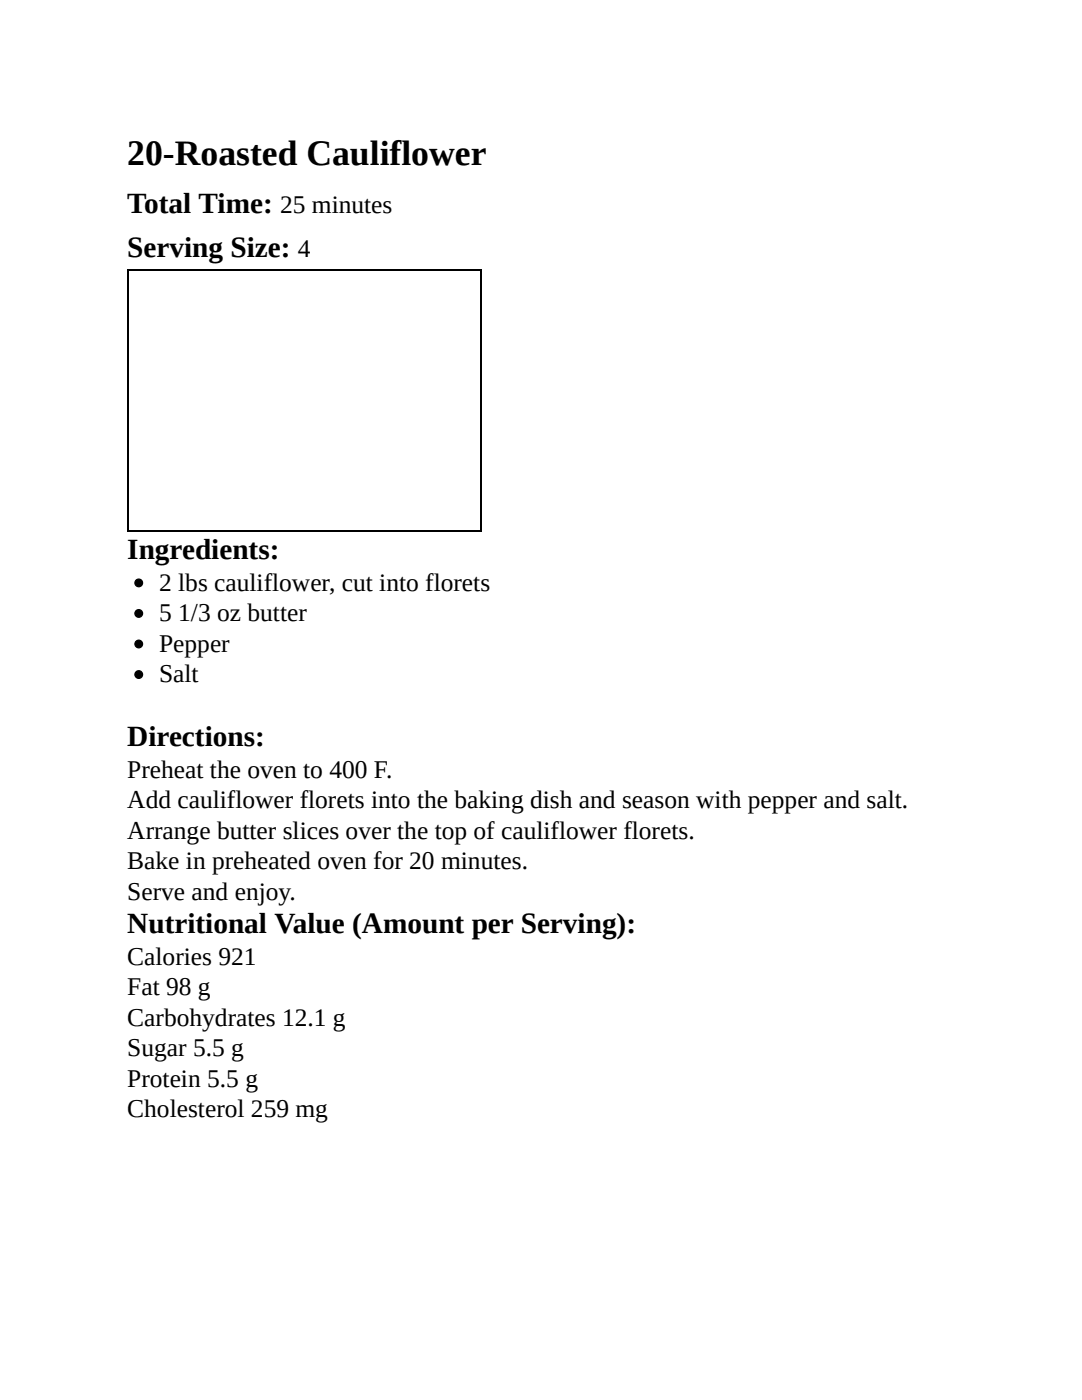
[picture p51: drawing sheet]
<svg xmlns="http://www.w3.org/2000/svg" width="216mm" height="279mm" viewBox="0 0 216 279" stroke-linecap="round" stroke-linejoin="round" font-family="sans-serif">
<defs><g id="words">
<text font-size="7.1" x="25.4" y="33">20-Roasted Cauliflower</text>
<g font-size="5.8">
<text x="25.4" y="42.4">Total Time:</text>
<text x="25.4" y="51.3">Serving Size:</text>
<text x="25.4" y="111.5">Ingredients:</text>
<text x="25.4" y="148.8">Directions:</text>
<text x="25.4" y="186.2">Nutritional Value (Amount per Serving):</text>
</g>
<g font-size="5.1">
<text x="55.9" y="42.4">25 minutes</text>
<text x="59.5" y="51.3">4</text>
<text x="31.7" y="117.9">2 lbs cauliflower, cut into florets</text>
<text x="31.7" y="124">5</text>
<text x="35.6" y="124">1/3 oz butter</text>
<text x="31.7" y="130">Pepper</text>
<text x="31.7" y="136.1">Salt</text>
<text x="25.4" y="155.2">Preheat the oven to 400 F.</text>
<text x="25.4" y="161.3">Add cauliflower florets into the baking dish and season with pepper and salt.</text>
<text x="25.4" y="167.4">Arrange butter slices over the top of cauliflower florets.</text>
<text x="25.4" y="173.5">Bake in preheated oven for 20 minutes.</text>
<text x="25.4" y="179.6">Serve and enjoy.</text>
<text x="25.4" y="192.5">Calories 921</text>
<text x="25.4" y="198.6">Fat 98 g</text>
<text x="25.4" y="204.7">Carbohydrates 12.1 g</text>
<text x="25.4" y="210.8">Sugar 5.5 g</text>
<text x="25.4" y="216.9">Protein 5.5 g</text>
<text x="25.4" y="223">Cholesterol 259 mg</text>
</g>
</g></defs>
<path d="M25.4 54h70.6M25.5 53.8v52.4M95.9 53.8v52.4M25.4 106h70.6" fill="none" stroke="#000" stroke-width=".25"/>
<g fill="#000" stroke="#000" stroke-width=".25">
<circle cx="27.7" cy="116.3" r=".76"/>
<circle cx="27.7" cy="134.6" r=".76"/>
<circle cx="27.7" cy="128.5" r=".76"/>
<circle cx="27.7" cy="122.4" r=".76"/>
</g>
<use href="#words"/>
</svg>
